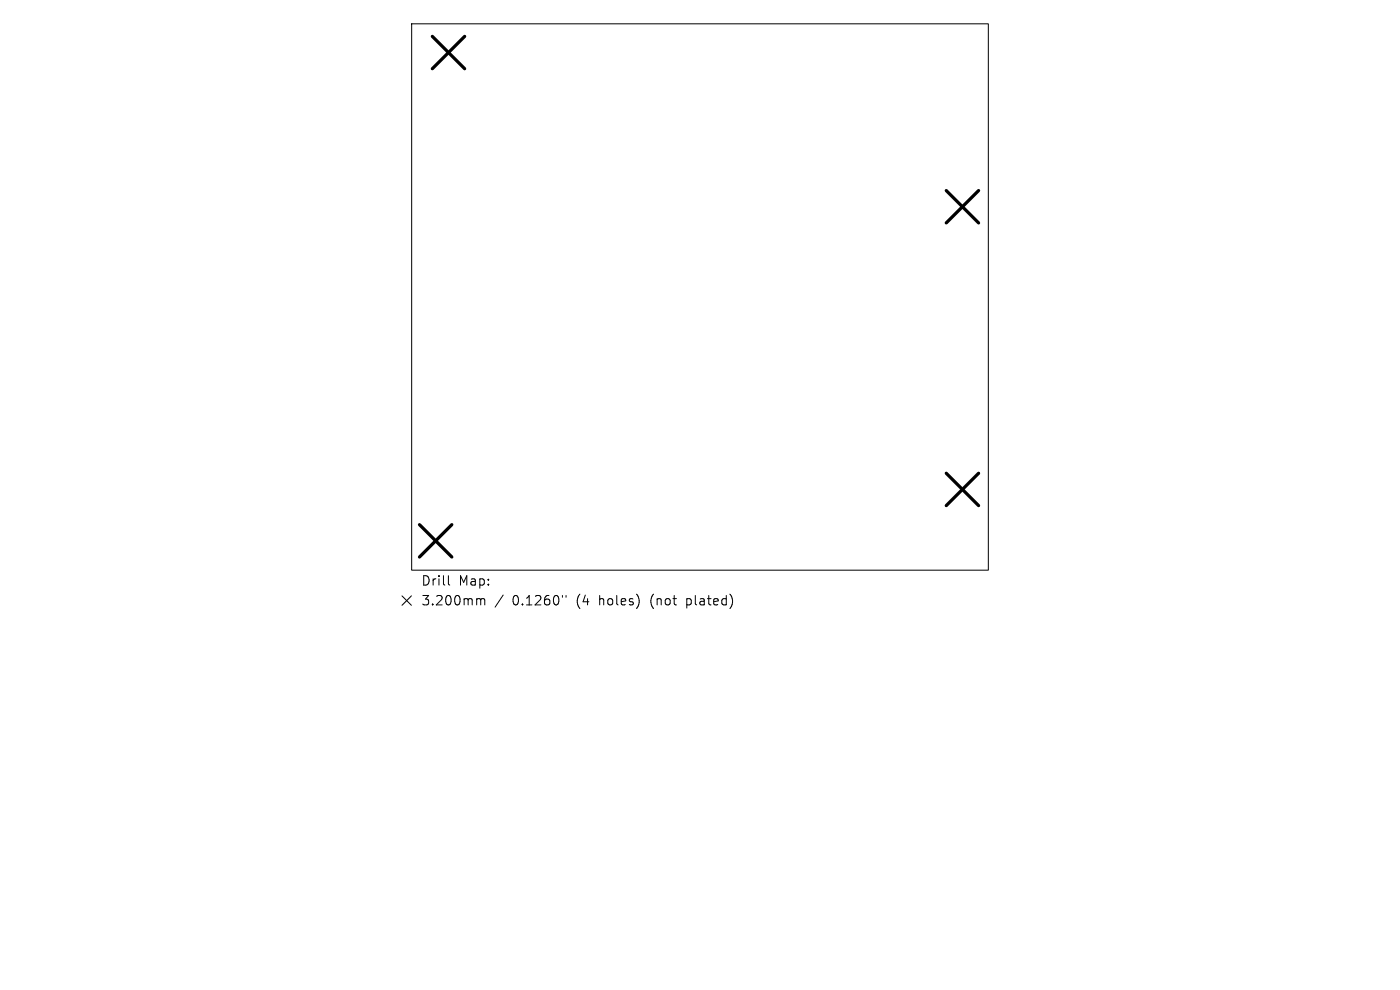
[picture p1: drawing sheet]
<svg xmlns="http://www.w3.org/2000/svg" width="297mm" height="210mm" viewBox="0 0 297 210" stroke-linecap="round" stroke-linejoin="round" font-family="sans-serif">
<defs><g id="words">
<g font-size="2.8">
<text x="89.3" y="124.5">Drill</text>
<text x="97.3" y="124.5">Map:</text>
<text x="89.3" y="128.7">3.200mm</text>
<text x="108.7" y="128.7">0.1260&quot;</text>
<text x="122.5" y="128.7">(4</text>
<text x="127.4" y="128.7">holes)</text>
<text x="138.5" y="128.7">(not</text>
<text x="146.3" y="128.7">plated)</text>
</g>
</g></defs>
<path d="M87.3 5.1h122.4v115.9h-122.4zM85.3 126.4l2 2M87.3 126.4l-2 2M95.1 122.1v1.7l.3 .3M101.4 127l.5 .1 .1 .2M102 127.3l.3-.3 .4 .1 .1 1.2M102 127.3v1M106.7 126.2l-1.7 2.6M119.3 126.3v.4M120.1 126.3v.4" fill="none" stroke="#000" stroke-width=".21"/>
<path d="M91.7 7.7l6.9 6.9M98.6 7.7l-6.9 6.9M200.7 40.4l6.9 6.9M207.6 40.4l-6.9 6.9M89 111.3l6.9 6.9M95.9 111.3l-6.9 6.9M200.7 100.4l6.9 6.9M207.6 100.4l-6.9 6.9" fill="none" stroke="#000" stroke-width=".69"/>
<use href="#words"/>
</svg>
